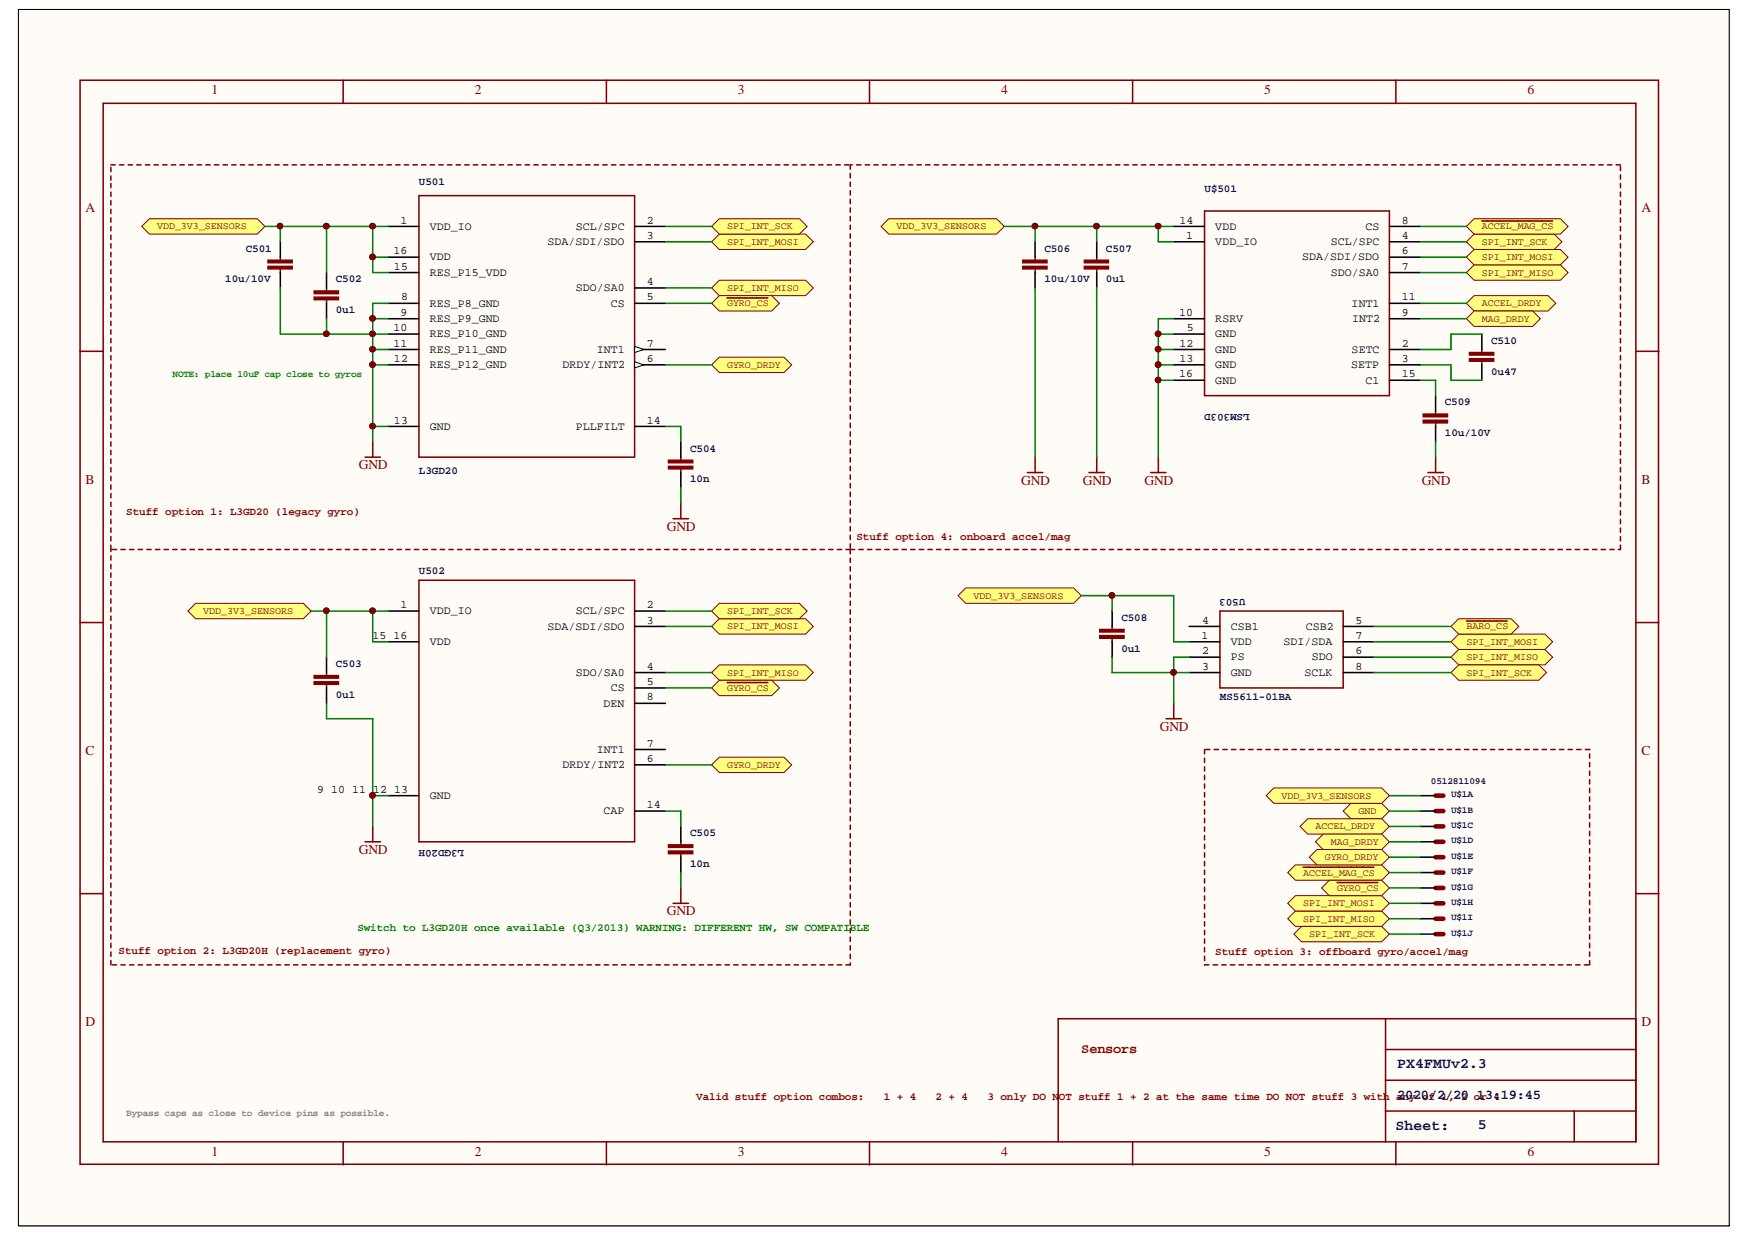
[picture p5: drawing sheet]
<svg xmlns="http://www.w3.org/2000/svg" width="297mm" height="210mm" viewBox="0 0 297 210" stroke-linecap="round" stroke-linejoin="round" font-family="sans-serif">
<defs><g id="words">
<g font-size="2.5" fill="#000080">
<text x="237" y="181.2">PX4FMUv2.3</text>
<text x="236.7" y="191.8">Sheet:</text>
<text x="250.7" y="191.7">5</text>
</g>
<g font-size="2.3" fill="#800000">
<text x="35.9" y="16">1</text>
<text x="80.5" y="16">2</text>
<text x="125.2" y="16">3</text>
<text x="169.8" y="16">4</text>
<text x="214.5" y="16">5</text>
<text x="259.1" y="16">6</text>
<text x="14.5" y="36.1">A</text>
<text x="278.4" y="36.1">A</text>
<text x="14.5" y="82.1">B</text>
<text x="60.9" y="79.6">GND</text>
<text x="173.2" y="82.2">GND</text>
<text x="183.7" y="82.2">GND</text>
<text x="194.1" y="82.2">GND</text>
<text x="241.2" y="82.2">GND</text>
<text x="278.4" y="82.1">B</text>
<text x="113.1" y="90.1">GND</text>
<text x="196.8" y="124">GND</text>
<text x="14.5" y="128.1">C</text>
<text x="278.4" y="128.1">C</text>
<text x="60.9" y="144.9">GND</text>
<text x="113.1" y="155.3">GND</text>
<text x="14.5" y="174.1">D</text>
<text x="183.4" y="178.7">Sensors</text>
<text x="278.4" y="174.1">D</text>
<text x="35.9" y="196.2">1</text>
<text x="80.5" y="196.2">2</text>
<text x="125.2" y="196.2">3</text>
<text x="169.8" y="196.2">4</text>
<text x="214.5" y="196.2">5</text>
<text x="259.1" y="196.2">6</text>
</g>
<g font-size="2.3" fill="#000080">
<text x="237" y="186.5">2020/2/20</text>
<text x="250.6" y="186.5">13:19:45</text>
</g>
<g font-size="2">
<text x="68" y="37.9">1</text>
<text x="72.9" y="39">VDD_IO</text>
<text x="92.9" y="41.6">SDA/SDI/SDO</text>
<text x="97.7" y="39">SCL/SPC</text>
<text x="109.7" y="37.9">2</text>
<text x="109.7" y="40.5">3</text>
<text x="200.1" y="37.9">14</text>
<text x="201.2" y="40.5">1</text>
<text x="206.2" y="39">VDD</text>
<text x="206.2" y="41.6">VDD_IO</text>
<text x="225.7" y="41.6">SCL/SPC</text>
<text x="231.6" y="39">CS</text>
<text x="237.8" y="37.9">8</text>
<text x="237.8" y="40.5">4</text>
<text x="66.8" y="43.2">16</text>
<text x="66.8" y="45.8">15</text>
<text x="72.9" y="46.8">RES_P15_VDD</text>
<text x="72.9" y="44.2">VDD</text>
<text x="220.9" y="44.2">SDA/SDI/SDO</text>
<text x="225.7" y="46.8">SDO/SA0</text>
<text x="237.8" y="43.2">6</text>
<text x="237.8" y="45.8">7</text>
<text x="68" y="53.6">9</text>
<text x="68" y="51">8</text>
<text x="72.9" y="52">RES_P8_GND</text>
<text x="97.7" y="49.4">SDO/SA0</text>
<text x="103.6" y="52">CS</text>
<text x="109.7" y="48.4">4</text>
<text x="109.7" y="51">5</text>
<text x="200" y="53.6">10</text>
<text x="229.3" y="52">INT1</text>
<text x="237.8" y="51">11</text>
<text x="237.8" y="53.6">9</text>
<text x="66.8" y="58.8">11</text>
<text x="66.8" y="56.2">10</text>
<text x="72.9" y="59.9">RES_P11_GND</text>
<text x="72.9" y="54.6">RES_P9_GND</text>
<text x="72.9" y="57.3">RES_P10_GND</text>
<text x="101.3" y="59.9">INT1</text>
<text x="109.7" y="58.8">7</text>
<text x="200.1" y="58.8">12</text>
<text x="201.3" y="56.2">5</text>
<text x="206.2" y="59.9">GND</text>
<text x="206.2" y="57.3">GND</text>
<text x="206.2" y="54.6">RSRV</text>
<text x="229.3" y="59.9">SETC</text>
<text x="229.4" y="54.6">INT2</text>
<text x="237.8" y="58.8">2</text>
<text x="66.8" y="61.4">12</text>
<text x="72.9" y="62.5">RES_P12_GND</text>
<text x="95.4" y="62.5">DRDY/INT2</text>
<text x="109.7" y="61.4">6</text>
<text x="200" y="64">16</text>
<text x="200.1" y="61.4">13</text>
<text x="206.2" y="65.1">GND</text>
<text x="206.2" y="62.5">GND</text>
<text x="229.2" y="62.5">SETP</text>
<text x="231.6" y="65.1">C1</text>
<text x="237.8" y="64">15</text>
<text x="237.8" y="61.4">3</text>
<text x="66.8" y="71.9">13</text>
<text x="109.7" y="71.9">14</text>
<text x="72.9" y="72.9">GND</text>
<text x="97.7" y="72.9">PLLFILT</text>
<text x="68" y="103.2">1</text>
<text x="72.9" y="104.2">VDD_IO</text>
<text x="92.9" y="106.9">SDA/SDI/SDO</text>
<text x="97.7" y="104.2">SCL/SPC</text>
<text x="109.7" y="103.2">2</text>
<text x="109.7" y="105.8">3</text>
<text x="203.9" y="105.8">4</text>
<text x="208.8" y="106.9">CSB1</text>
<text x="221.5" y="106.9">CSB2</text>
<text x="229.9" y="105.8">5</text>
<text x="63.2" y="108.4">15</text>
<text x="66.8" y="108.4">16</text>
<text x="72.9" y="109.5">VDD</text>
<text x="109.7" y="113.6">4</text>
<text x="203.8" y="108.4">1</text>
<text x="203.9" y="111">2</text>
<text x="203.9" y="113.6">3</text>
<text x="208.8" y="109.5">VDD</text>
<text x="208.8" y="112.1">PS</text>
<text x="217.7" y="109.5">SDI/SDA</text>
<text x="222.6" y="112.1">SDO</text>
<text x="229.9" y="113.6">8</text>
<text x="229.9" y="111">6</text>
<text x="229.9" y="108.4">7</text>
<text x="97.7" y="114.7">SDO/SA0</text>
<text x="102.3" y="119.9">DEN</text>
<text x="103.6" y="117.3">CS</text>
<text x="109.7" y="116.3">5</text>
<text x="109.7" y="118.9">8</text>
<text x="208.8" y="114.7">GND</text>
<text x="221.3" y="114.7">SCLK</text>
<text x="95.4" y="130.4">DRDY/INT2</text>
<text x="101.3" y="127.7">INT1</text>
<text x="109.7" y="126.7">7</text>
<text x="109.7" y="129.3">6</text>
<text x="53.8" y="134.5">9 10 11</text>
<text x="63.3" y="134.5">12 13</text>
<text x="72.9" y="135.6">GND</text>
<text x="109.7" y="137.1">14</text>
<text x="102.3" y="138.2">CAP</text>
</g>
<g font-size="1.9" fill="#000080">
<text x="71.1" y="31.3">U501</text>
<text x="204.3" y="32.6">U$501</text>
<text x="38.2" y="47.9">10u/10V</text>
<text x="41.7" y="42.7">C501</text>
<text x="57" y="47.9">C502</text>
<text x="177.2" y="42.7">C506</text>
<text x="177.2" y="47.9">10u/10V</text>
<text x="187.6" y="42.7">C507</text>
<text x="187.6" y="47.9">0u1</text>
<text x="57" y="53.1">0u1</text>
<text x="252.9" y="58.3">C510</text>
<text x="252.9" y="63.6">0u47</text>
<text x="212" y="70.3" transform="rotate(-180 212 70.3)">LSM303D</text>
<text x="245.1" y="68.8">C509</text>
<text x="117.1" y="76.6">C504</text>
<text x="245.1" y="74">10u/10V</text>
<text x="71.1" y="80.4">L3GD20</text>
<text x="117.1" y="81.8">10n</text>
<text x="71.1" y="97.4">U502</text>
<text x="211.3" y="101.6" transform="rotate(-180 211.3 101.6)">U503</text>
<text x="190.2" y="105.3">C508</text>
<text x="57" y="113.2">C503</text>
<text x="190.2" y="110.6">0u1</text>
<text x="57" y="118.4">0u1</text>
<text x="207" y="118.8">MS5611-01BA</text>
<text x="117.1" y="141.9">C505</text>
<text x="78.8" y="144.2" transform="rotate(-180 78.8 144.2)">L3GD20H</text>
<text x="117.1" y="147.1">10n</text>
</g>
<g font-size="1.9" fill="#800000">
<text x="21.4" y="87.4">Stuff option 1: L3GD20 (legacy gyro)</text>
<text x="145.3" y="91.6">Stuff option 4: onboard accel/mag</text>
<text x="20.1" y="161.9">Stuff option 2: L3GD20H (replacement gyro)</text>
<text x="206.2" y="162.1">Stuff option 3: offboard gyro/accel/mag</text>
<text x="118.1" y="186.7">Valid stuff option combos:</text>
<text x="149.9" y="186.7">1 + 4</text>
<text x="158.7" y="186.7">2 + 4</text>
<text x="167.5" y="186.7">3 only DO NOT stuff 1 + 2 at the same time DO NOT stuff 3 with any of 1, 2 or 4</text>
</g>
<text font-size="1.9" fill="#008000" x="60.6" y="157.9">Switch to L3GD20H once available (Q3/2013) WARNING: DIFFERENT HW, SW COMPATIBLE</text>
<g font-size="1.7" fill="#800000">
<text x="26.6" y="38.9">VDD_3V3_SENSORS</text>
<text x="123.3" y="41.5">SPI_INT_MOSI</text>
<text x="123.3" y="38.9">SPI_INT_SCK</text>
<text x="152.1" y="38.9">VDD_3V3_SENSORS</text>
<text x="251.4" y="41.5">SPI_INT_SCK</text>
<text x="251.4" y="38.9">ACCEL_MAG_CS</text>
<text x="251.4" y="46.7">SPI_INT_MISO</text>
<text x="251.4" y="44.1">SPI_INT_MOSI</text>
<text x="123.3" y="49.4">SPI_INT_MISO</text>
<text x="123.3" y="52">GYRO_CS</text>
<text x="251.4" y="52">ACCEL_DRDY</text>
<text x="251.4" y="54.6">MAG_DRDY</text>
<text x="123.3" y="62.4">GYRO_DRDY</text>
<text x="165.1" y="101.6">VDD_3V3_SENSORS</text>
<text x="34.5" y="104.2">VDD_3V3_SENSORS</text>
<text x="123.3" y="106.8">SPI_INT_MOSI</text>
<text x="123.3" y="104.2">SPI_INT_SCK</text>
<text x="248.8" y="106.8">BARO_CS</text>
<text x="248.8" y="112">SPI_INT_MISO</text>
<text x="248.8" y="109.4">SPI_INT_MOSI</text>
<text x="123.3" y="114.6">SPI_INT_MISO</text>
<text x="123.3" y="117.2">GYRO_CS</text>
<text x="248.8" y="114.6">SPI_INT_SCK</text>
<text x="123.3" y="130.3">GYRO_DRDY</text>
<text x="217.4" y="135.5">VDD_3V3_SENSORS</text>
<text x="223.2" y="140.7">ACCEL_DRDY</text>
<text x="225.8" y="143.3">MAG_DRDY</text>
<text x="230.5" y="138.1">GND</text>
<text x="221.1" y="148.6">ACCEL_MAG_CS</text>
<text x="224.7" y="146">GYRO_DRDY</text>
<text x="221.1" y="153.8">SPI_INT_MOSI</text>
<text x="226.8" y="151.2">GYRO_CS</text>
<text x="221.1" y="156.4">SPI_INT_MISO</text>
<text x="222.1" y="159">SPI_INT_SCK</text>
</g>
<text font-size="1.6" fill="#008000" x="29.3" y="64">NOTE: place 10uF cap close to gyros</text>
<g font-size="1.6" fill="#000080">
<text x="242.8" y="133.1">0512811094</text>
<text x="246.1" y="135.3">U$1A</text>
<text x="246.1" y="137.9">U$1B</text>
<text x="246.1" y="140.5">U$1C</text>
<text x="246.1" y="143.1">U$1D</text>
<text x="246.1" y="145.7">U$1E</text>
<text x="246.1" y="148.3">U$1F</text>
<text x="246.1" y="151">U$1G</text>
<text x="246.1" y="153.6">U$1H</text>
<text x="246.1" y="156.2">U$1I</text>
<text x="246.1" y="158.8">U$1J</text>
</g>
<text font-size="1.6" fill="#808080" x="21.4" y="189.3">Bypass caps as close to device pins as possible.</text>
</g></defs>
<path d="M3.1 1.6h290.2v206.4h-290.2z" fill="#fffcf8" stroke="#000" stroke-width=".17"/>
<g fill="#000080" stroke="#000080" stroke-width=".17">
<circle cx="47.5" cy="38.4" r=".47"/>
<circle cx="55.4" cy="103.6" r=".48"/>
<circle cx="55.4" cy="56.6" r=".48"/>
<circle cx="55.4" cy="38.4" r=".48"/>
<circle cx="63.2" cy="135" r=".48"/>
<circle cx="63.2" cy="103.6" r=".48"/>
<circle cx="63.2" cy="72.3" r=".48"/>
<circle cx="63.2" cy="61.9" r=".48"/>
<circle cx="63.2" cy="59.3" r=".48"/>
<circle cx="63.2" cy="56.6" r=".48"/>
<circle cx="63.2" cy="54" r=".48"/>
<circle cx="63.2" cy="43.6" r=".48"/>
<circle cx="63.2" cy="38.4" r=".48"/>
<circle cx="175.6" cy="38.4" r=".48"/>
<circle cx="186" cy="38.4" r=".48"/>
<circle cx="188.6" cy="101" r=".48"/>
<circle cx="196.5" cy="64.5" r=".48"/>
<circle cx="196.5" cy="61.9" r=".48"/>
<circle cx="196.5" cy="59.3" r=".48"/>
<circle cx="196.5" cy="56.6" r=".48"/>
<circle cx="196.5" cy="38.4" r=".48"/>
<circle cx="199.1" cy="114.1" r=".48"/>
</g>
<g fill="none" stroke="#800000" stroke-width=".26" stroke-dasharray=".7 .7">
<path d="M18.8 28h125.4M18.8 30.6v-2.6M144.2 28v65.2M274.9 28h-130.7M18.8 93.2v-62.6M144.2 93.2h-125.4M144.2 93.2v70.5M144.2 93.2h130.7M274.9 93.2v-65.2M204.3 127.2v36.5M269.7 127.2h-65.4M18.8 163.7v-70.5"/>
<path d="M144.2 163.7h-125.4M204.3 163.7h65.4M269.7 163.7v-36.5"/>
</g>
<g fill="none" stroke="#800000" stroke-width=".26">
<path d="M71.1 33.2h36.6v44.4h-36.6zM204.3 35.8h31.4v31.3h-31.4zM175.6 43.6v.6M175.6 45.7v.5M186 43.6v.6M186 45.7v.5M251.4 59.3v.5M243.5 69.7v.6M243.5 71.8v.6M251.4 61.4v.5M188.7 106.3v.5M188.7 108.4v.5"/>
<path d="M207 103.7h20.9v13h-20.9z"/>
</g>
<g fill="#800000" stroke="#800000" stroke-width=".26">
<path d="M241.4 71.3h4.1v.5h-4.1z"/>
<path d="M241.4 70.3h4.1v.4h-4.1z"/>
<path d="M186.6 107.9h4.1v.4h-4.1z"/>
<path d="M186.6 106.8h4.1v.4h-4.1z"/>
<path d="M184 45.2h4v.4h-4z"/>
<path d="M184 44.2h4v.4h-4z"/>
<path d="M249.3 60.9h4.1v.4h-4.1z"/>
<path d="M249.3 59.8h4.1v.4h-4.1z"/>
<path d="M173.5 45.2h4.1v.4h-4.1z"/>
<path d="M173.5 44.2h4.1v.4h-4.1z"/>
</g>
<g fill="none" stroke="#000" stroke-width=".26">
<path d="M65.8 38.4h5.3M107.7 38.4h5.2M199.1 38.4h5.2M235.7 38.4h5.2M65.8 59.3h5.3M65.8 56.7h5.3M65.8 46.2h5.3M65.8 51.5h5.3M65.8 54.1h5.3M107.7 59.3h5.2M107.7 41h5.2M107.7 51.5h5.2"/>
<path d="M107.7 48.9h5.2M175.6 41v2.6M175.6 46.2v2.7M186 41v2.6M186 46.2v2.7M199.1 59.3h5.2M199.1 56.7h5.2M199.1 41h5.2M199.1 54.1h5.2M235.7 59.3h5.2M235.7 41h5.2M235.7 43.6h5.2"/>
<path d="M235.7 46.2h5.2M235.7 51.5h5.2M235.7 54.1h5.2M251.4 56.7v2.6M65.8 61.9h5.3M107.7 72.4h5.2M199.1 64.5h5.2M199.1 61.9h5.2M235.7 64.5h5.2M235.7 61.9h5.2M243.5 67.1v2.6M243.5 72.4v2.6"/>
<path d="M251.4 61.9v2.6M188.7 103.7v2.6M188.7 108.9v2.6M201.7 106.3h5.3M201.7 108.9h5.3M201.7 111.5h5.3M201.7 114.1h5.3M227.9 106.3h5.2M227.9 108.9h5.2M227.9 111.5h5.2M227.9 114.1h5.2"/>
</g>
<path d="M107.7 58.8l1.5 .5-1.5 .5z" fill="#fffcf8"/>
<path d="M107.7 58.8l1.5 .5-1.5 .5z" fill="none" stroke="#000" stroke-width=".17"/>
<path d="M107.7 61.9h5.2" fill="none" stroke="#000" stroke-width=".26"/>
<path d="M107.7 61.4l1.5 .5-1.5 .5z" fill="#fffcf8"/>
<path d="M107.7 61.4l1.5 .5-1.5 .5z" fill="none" stroke="#000" stroke-width=".17"/>
<g fill="none" stroke="#000" stroke-width=".26">
<path d="M47.6 41v2.6M47.6 46.2v2.7M55.4 46.2v2.7M55.4 51.5v2.6M65.8 43.6h5.3M65.8 72.4h5.3M115.5 75v2.6M115.5 80.2v2.6M55.4 111.5v2.6M55.4 116.7v2.6M65.8 108.9h5.3M65.8 103.7h5.3"/>
<path d="M107.7 103.7h5.2M107.7 116.7h5.2M107.7 119.3h5.2M107.7 106.3h5.2M107.7 114.1h5.2M65.8 135h5.3M107.7 127.2h5.2M107.7 129.8h5.2M107.7 137.6h5.2M240.9 135h2.6M240.9 137.6h2.6M115.5 140.2v2.6"/>
<path d="M115.5 145.5v2.6M240.9 140.2h2.6M240.9 142.8h2.6M240.9 145.5h2.6M240.9 148.1h2.6M240.9 150.7h2.6M240.9 153.3h2.6M240.9 155.9h2.6M240.9 158.5h2.6"/>
</g>
<g fill="none" stroke="#800000" stroke-width=".26">
<path d="M47.6 43.6v.6M47.6 45.7v.5M55.4 48.9v.5M55.4 50.9v.6M61.9 77.6h2.6M63.2 75v2.6M115.5 77.6v.5M115.5 79.7v.5M175.6 77.6v2.6M186 77.6v2.6M196.5 77.6v2.6M243.5 77.6v2.6"/>
<path d="M71.1 98.5h36.6v44.3h-36.6zM114.2 88h2.6M115.5 85.4v2.6M174.3 80.2h2.6M184.7 80.2h2.7M195.2 80.2h2.6M242.2 80.2h2.6M55.4 114.1v.5M55.4 116.2v.5M199.1 119.3v2.7M197.8 122h2.6M61.9 142.8h2.6"/>
<path d="M63.2 140.2v2.6M114.2 153.3h2.6M115.5 142.8v.6M115.5 144.9v.6M115.5 150.7v2.6"/>
</g>
<g fill="#800000" stroke="#800000" stroke-width=".26">
<path d="M53.3 50.4h4.1v.4h-4.1z"/>
<path d="M53.3 49.4h4.1v.4h-4.1z"/>
<path d="M113.4 79.1h4.1v.5h-4.1z"/>
<path d="M113.4 78.1h4.1v.4h-4.1z"/>
<path d="M53.3 115.7h4.1v.4h-4.1z"/>
<path d="M53.3 114.6h4.1v.5h-4.1z"/>
<path d="M113.4 144.4h4.1v.5h-4.1z"/>
<path d="M113.4 143.4h4.1v.4h-4.1z"/>
<path d="M45.5 45.2h4.1v.4h-4.1z"/>
<path d="M45.5 44.2h4.1v.4h-4.1z"/>
</g>
<path d="M243.5 135h1.3M243.5 137.6h1.3M243.5 140.2h1.3M243.5 142.8h1.3M243.5 145.5h1.3M243.5 148.1h1.3M243.5 150.7h1.3M243.5 153.3h1.3M243.5 155.9h1.3M243.5 158.5h1.3" fill="none" stroke="#800000" stroke-width=".78"/>
<g fill="none" stroke="#008000" stroke-width=".26">
<path d="M47.6 48.9v7.8h18.2M55.4 54.1v2.6M63.2 54.1h2.6M63.2 59.3h2.6M65.8 51.5h-2.6v23.5M175.6 48.9v28.7M186 48.9v28.7M196.5 56.7h2.6M196.5 59.3h2.6M199.1 54.1h-2.6v23.5M63.2 61.9h2.6M63.2 72.4h2.6"/>
<path d="M196.5 61.9h2.6M196.5 64.5h2.6M243.5 75v2.6M115.5 82.8v2.6M55.4 119.3v2.7h7.8v18.2M188.7 111.5v2.6h13M201.7 111.5h-2.6v7.8M63.2 135h2.6M115.5 148.1v2.6"/>
</g>
<g fill="#800000" stroke="#800000" stroke-width=".17">
<circle cx="199.1" cy="114.1" r=".48"/>
<circle cx="196.5" cy="64.5" r=".48"/>
<circle cx="196.5" cy="61.9" r=".48"/>
<circle cx="196.5" cy="59.3" r=".48"/>
<circle cx="196.5" cy="56.6" r=".48"/>
<circle cx="63.2" cy="54" r=".48"/>
<circle cx="63.2" cy="56.6" r=".48"/>
<circle cx="63.2" cy="59.3" r=".48"/>
<circle cx="63.2" cy="61.9" r=".48"/>
<circle cx="63.2" cy="72.3" r=".48"/>
<circle cx="55.4" cy="56.6" r=".48"/>
<circle cx="63.2" cy="135" r=".48"/>
</g>
<path d="M227.9 137.6l1.3-1.3h5.2l1.3 1.3-1.3 1.3h-5.2z" fill-rule="evenodd" fill="#ffff80" stroke="#800000" stroke-width=".17"/>
<path d="M235.7 137.6h5.2" fill="none" stroke="#008000" stroke-width=".26"/>
<path d="M248.8 46.2l1.3-1.3h14.6l1.3 1.3-1.3 1.4h-14.6z" fill-rule="evenodd" fill="#ffff80" stroke="#800000" stroke-width=".17"/>
<path d="M240.9 46.2h7.9" fill="none" stroke="#008000" stroke-width=".26"/>
<path d="M120.7 48.9l1.3-1.3h14.7l1.3 1.3-1.3 1.3h-14.7z" fill-rule="evenodd" fill="#ffff80" stroke="#800000" stroke-width=".17"/>
<path d="M112.9 48.9h7.8" fill="none" stroke="#008000" stroke-width=".26"/>
<path d="M120.7 114.1l1.3-1.3h14.7l1.3 1.3-1.3 1.3h-14.7z" fill-rule="evenodd" fill="#ffff80" stroke="#800000" stroke-width=".17"/>
<path d="M112.9 114.1h7.8" fill="none" stroke="#008000" stroke-width=".26"/>
<path d="M246.1 111.5l1.4-1.3h14.6l1.3 1.3-1.3 1.3h-14.6z" fill-rule="evenodd" fill="#ffff80" stroke="#800000" stroke-width=".17"/>
<path d="M233.1 111.5h13" fill="none" stroke="#008000" stroke-width=".26"/>
<path d="M218.4 155.9l1.4-1.3h14.6l1.3 1.3-1.3 1.3h-14.6z" fill-rule="evenodd" fill="#ffff80" stroke="#800000" stroke-width=".17"/>
<path d="M235.7 155.9h5.2" fill="none" stroke="#008000" stroke-width=".26"/>
<path d="M248.8 43.6l1.3-1.3h14.6l1.3 1.3-1.3 1.3h-14.6z" fill-rule="evenodd" fill="#ffff80" stroke="#800000" stroke-width=".17"/>
<path d="M240.9 43.6h7.9" fill="none" stroke="#008000" stroke-width=".26"/>
<path d="M120.7 41l1.3-1.3h14.7l1.3 1.3-1.3 1.3h-14.7z" fill-rule="evenodd" fill="#ffff80" stroke="#800000" stroke-width=".17"/>
<path d="M112.9 41h7.8" fill="none" stroke="#008000" stroke-width=".26"/>
<path d="M120.7 106.3l1.3-1.3h14.7l1.3 1.3-1.3 1.3h-14.7z" fill-rule="evenodd" fill="#ffff80" stroke="#800000" stroke-width=".17"/>
<path d="M112.9 106.3h7.8" fill="none" stroke="#008000" stroke-width=".26"/>
<path d="M246.1 108.9l1.4-1.3h14.6l1.3 1.3-1.3 1.3h-14.6z" fill-rule="evenodd" fill="#ffff80" stroke="#800000" stroke-width=".17"/>
<path d="M233.1 108.9h13" fill="none" stroke="#008000" stroke-width=".26"/>
<path d="M218.4 153.3l1.4-1.3h14.6l1.3 1.3-1.3 1.3h-14.6z" fill-rule="evenodd" fill="#ffff80" stroke="#800000" stroke-width=".17"/>
<path d="M235.7 153.3h5.2" fill="none" stroke="#008000" stroke-width=".26"/>
<path d="M248.8 41l1.3-1.3h13.6l1.3 1.3-1.3 1.3h-13.6z" fill-rule="evenodd" fill="#ffff80" stroke="#800000" stroke-width=".17"/>
<path d="M240.9 41h7.9" fill="none" stroke="#008000" stroke-width=".26"/>
<path d="M120.7 38.4l1.3-1.3h13.6l1.3 1.3-1.3 1.3h-13.6z" fill-rule="evenodd" fill="#ffff80" stroke="#800000" stroke-width=".17"/>
<path d="M112.9 38.4h7.8" fill="none" stroke="#008000" stroke-width=".26"/>
<path d="M120.7 103.7l1.3-1.3h13.6l1.3 1.3-1.3 1.3h-13.6z" fill-rule="evenodd" fill="#ffff80" stroke="#800000" stroke-width=".17"/>
<path d="M112.9 103.7h7.8" fill="none" stroke="#008000" stroke-width=".26"/>
<path d="M246.1 114.1l1.4-1.3h13.5l1.3 1.3-1.3 1.3h-13.5z" fill-rule="evenodd" fill="#ffff80" stroke="#800000" stroke-width=".17"/>
<path d="M233.1 114.1h13" fill="none" stroke="#008000" stroke-width=".26"/>
<path d="M219.5 158.5l1.3-1.3h13.6l1.3 1.3-1.3 1.3h-13.6z" fill-rule="evenodd" fill="#ffff80" stroke="#800000" stroke-width=".17"/>
<path d="M235.7 158.5h5.2" fill="none" stroke="#008000" stroke-width=".26"/>
<path d="M162.5 101.1l1.3-1.3h18.3l1.3 1.3-1.3 1.3h-18.3z" fill-rule="evenodd" fill="#ffff80" stroke="#800000" stroke-width=".17"/>
<path d="M183.4 101.1h15.7v7.8h2.6M188.7 101.1v2.6" fill="none" stroke="#008000" stroke-width=".26"/>
<circle cx="188.6" cy="101" r=".48" fill="#800000" stroke="#800000" stroke-width=".17"/>
<path d="M149.5 38.4l1.3-1.3h18.3l1.3 1.3-1.3 1.3h-18.3z" fill-rule="evenodd" fill="#ffff80" stroke="#800000" stroke-width=".17"/>
<path d="M170.4 38.4h28.7M175.6 38.4v2.6M186 38.4v2.6M196.5 38.4v2.6h2.6" fill="none" stroke="#008000" stroke-width=".26"/>
<g fill="#800000" stroke="#800000" stroke-width=".17">
<circle cx="175.6" cy="38.4" r=".48"/>
<circle cx="186" cy="38.4" r=".48"/>
<circle cx="196.5" cy="38.4" r=".48"/>
</g>
<path d="M24 38.4l1.3-1.3h18.3l1.3 1.3-1.3 1.3h-18.3z" fill-rule="evenodd" fill="#ffff80" stroke="#800000" stroke-width=".17"/>
<path d="M44.9 38.4h20.9M47.6 38.4v2.6M55.4 38.4v7.8M63.2 38.4v7.8h2.6M63.2 43.6h2.6" fill="none" stroke="#008000" stroke-width=".26"/>
<g fill="#800000" stroke="#800000" stroke-width=".17">
<circle cx="55.4" cy="38.4" r=".48"/>
<circle cx="63.2" cy="38.4" r=".48"/>
<circle cx="47.5" cy="38.4" r=".47"/>
<circle cx="63.2" cy="43.6" r=".48"/>
</g>
<path d="M31.9 103.7l1.3-1.3h18.3l1.3 1.3-1.3 1.3h-18.3z" fill-rule="evenodd" fill="#ffff80" stroke="#800000" stroke-width=".17"/>
<path d="M52.8 103.7h13M55.4 103.7v7.8M63.2 103.7v5.2h2.6" fill="none" stroke="#008000" stroke-width=".26"/>
<g fill="#800000" stroke="#800000" stroke-width=".17">
<circle cx="55.4" cy="103.6" r=".48"/>
<circle cx="63.2" cy="103.6" r=".48"/>
</g>
<path d="M214.8 135l1.3-1.3h18.3l1.3 1.3-1.3 1.3h-18.3z" fill-rule="evenodd" fill="#ffff80" stroke="#800000" stroke-width=".17"/>
<path d="M235.7 135h5.2" fill="none" stroke="#008000" stroke-width=".26"/>
<path d="M248.8 38.4l1.3-1.3h14.6l1.3 1.3-1.3 1.3h-14.6z" fill-rule="evenodd" fill="#ffff80" stroke="#800000" stroke-width=".17"/>
<path d="M251.4 37.5h1.9M253.4 37.5h1M254.4 37.5h.9M255.4 37.5h1M256.4 37.5h2M258.5 37.5h1.9M260.5 37.5h2M262.5 37.5h.9" fill="none" stroke="#800000" stroke-width=".26"/>
<path d="M240.9 38.4h7.9" fill="none" stroke="#008000" stroke-width=".26"/>
<path d="M218.4 148.1l1.4-1.3h14.6l1.3 1.3-1.3 1.3h-14.6z" fill-rule="evenodd" fill="#ffff80" stroke="#800000" stroke-width=".17"/>
<path d="M221.1 147.2h1.9M223.1 147.2h.9M224.1 147.2h.9M225.1 147.2h1M226.1 147.2h2M228.2 147.2h1.9M230.2 147.2h1.9M232.2 147.2h.9" fill="none" stroke="#800000" stroke-width=".26"/>
<path d="M251.4 56.7h-5.3v2.6h-5.2M112.9 72.4h2.6v2.6M240.9 64.5h2.6v2.6M240.9 61.9h5.2v2.6h5.3M235.7 148.1h5.2" fill="none" stroke="#008000" stroke-width=".26"/>
<path d="M120.7 116.7l1.3-1.3h8.9l1.3 1.3-1.3 1.3h-8.9z" fill-rule="evenodd" fill="#ffff80" stroke="#800000" stroke-width=".17"/>
<path d="M123.3 115.8h1M124.4 115.8h2.9M127.4 115.8h1.9M129.4 115.8h.9" fill="none" stroke="#800000" stroke-width=".26"/>
<path d="M112.9 116.7h7.8" fill="none" stroke="#008000" stroke-width=".26"/>
<path d="M120.7 51.5l1.3-1.3h8.9l1.3 1.3-1.3 1.3h-8.9z" fill-rule="evenodd" fill="#ffff80" stroke="#800000" stroke-width=".17"/>
<path d="M123.3 50.6h1M124.4 50.6h2.9M127.4 50.6h1.9M129.4 50.6h.9" fill="none" stroke="#800000" stroke-width=".26"/>
<path d="M112.9 51.5h7.8" fill="none" stroke="#008000" stroke-width=".26"/>
<path d="M224.2 150.7l1.3-1.3h8.9l1.3 1.3-1.3 1.3h-8.9z" fill-rule="evenodd" fill="#ffff80" stroke="#800000" stroke-width=".17"/>
<path d="M226.8 149.8h1M227.8 149.8h3M230.9 149.8h1.9M232.9 149.8h.8" fill="none" stroke="#800000" stroke-width=".26"/>
<path d="M235.7 150.7h5.2" fill="none" stroke="#008000" stroke-width=".26"/>
<path d="M246.1 106.3l1.4-1.3h8.8l1.3 1.3-1.3 1.3h-8.8z" fill-rule="evenodd" fill="#ffff80" stroke="#800000" stroke-width=".17"/>
<path d="M248.8 105.4h.9M249.8 105.4h2.9M252.8 105.4h2M254.8 105.4h.9" fill="none" stroke="#800000" stroke-width=".26"/>
<path d="M233.1 106.3h13" fill="none" stroke="#008000" stroke-width=".26"/>
<path d="M248.8 51.5l1.3-1.3h12.5l1.3 1.3-1.3 1.3h-12.5z" fill-rule="evenodd" fill="#ffff80" stroke="#800000" stroke-width=".17"/>
<path d="M240.9 51.5h7.9" fill="none" stroke="#008000" stroke-width=".26"/>
<path d="M220.5 140.2l1.3-1.3h12.6l1.3 1.3-1.3 1.3h-12.6z" fill-rule="evenodd" fill="#ffff80" stroke="#800000" stroke-width=".17"/>
<path d="M235.7 140.2h5.2" fill="none" stroke="#008000" stroke-width=".26"/>
<path d="M248.8 54.1l1.3-1.3h9.9l1.3 1.3-1.3 1.3h-9.9z" fill-rule="evenodd" fill="#ffff80" stroke="#800000" stroke-width=".17"/>
<path d="M240.9 54.1h7.9" fill="none" stroke="#008000" stroke-width=".26"/>
<path d="M223.2 142.8l1.3-1.3h9.9l1.3 1.3-1.3 1.3h-9.9z" fill-rule="evenodd" fill="#ffff80" stroke="#800000" stroke-width=".17"/>
<path d="M112.9 137.6h2.6v2.6M235.7 142.8h5.2" fill="none" stroke="#008000" stroke-width=".26"/>
<path d="M120.7 61.9l1.3-1.3h11l1.3 1.3-1.3 1.3h-11z" fill-rule="evenodd" fill="#ffff80" stroke="#800000" stroke-width=".17"/>
<path d="M112.9 61.9h7.8" fill="none" stroke="#008000" stroke-width=".26"/>
<path d="M222.1 145.5l1.3-1.4h11l1.3 1.4-1.3 1.3h-11z" fill-rule="evenodd" fill="#ffff80" stroke="#800000" stroke-width=".17"/>
<path d="M235.7 145.5h5.2" fill="none" stroke="#008000" stroke-width=".26"/>
<path d="M120.7 129.8l1.3-1.3h11l1.3 1.3-1.3 1.3h-11z" fill-rule="evenodd" fill="#ffff80" stroke="#800000" stroke-width=".17"/>
<path d="M112.9 129.8h7.8" fill="none" stroke="#008000" stroke-width=".26"/>
<g fill="none" stroke="#800000" stroke-width=".26">
<path d="M13.6 13.6h267.7v184h-267.7zM17.5 17.5h260v176.2h-260zM58.2 13.6v3.9M102.9 13.6v3.9M147.5 13.6v3.9M192.1 13.6v3.9M236.8 13.6v3.9M13.6 59.6h3.9M277.5 59.6h3.9M13.6 105.6h3.9M277.5 105.6h3.9M13.6 151.6h3.9"/>
<path d="M277.5 151.6h3.9M235 172.9v20.8M235 178.1h42.5M277.5 172.9h-98v20.8M58.2 193.7v4M102.9 193.7v4M147.5 193.7v4M192.1 193.7v4M235 188.5h42.5M235 183.3h42.5M236.8 193.7v4M267.1 188.5v5.2"/>
</g>
<use href="#words"/>
</svg>
